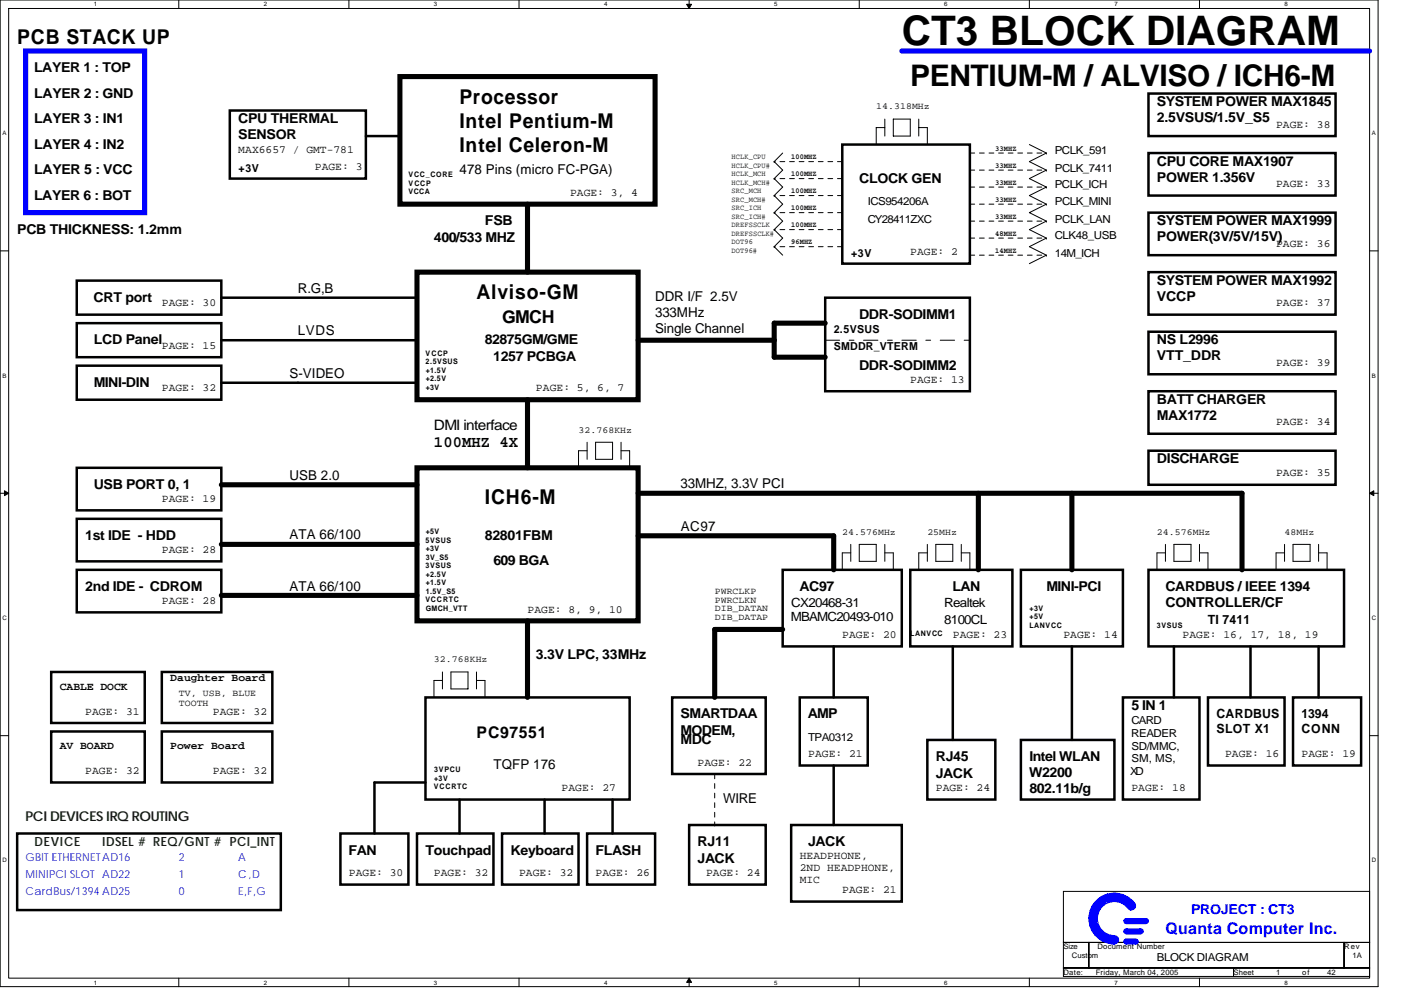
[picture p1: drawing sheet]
<svg xmlns="http://www.w3.org/2000/svg" width="297mm" height="210mm" viewBox="0 0 297 210" stroke-linecap="round" stroke-linejoin="round" font-family="sans-serif">
<defs><g id="words">
<text font-size="8.6" x="191.2" y="9.6">CT3 BLOCK DIAGRAM</text>
<text font-size="6.3" x="193" y="18.3">PENTIUM-M / ALVISO / ICH6-M</text>
<g font-size="4.3">
<text x="3.6" y="9.4">PCB STACK UP</text>
<text x="97.4" y="22">Processor</text>
<text x="97.4" y="27.1">Intel Pentium-M</text>
<text x="97.4" y="32.2">Intel Celeron-M</text>
<text x="101" y="63.5">Alviso-GM</text>
<text x="102.8" y="106.8">ICH6-M</text>
</g>
<text font-size="3.8" x="106.4" y="68.4">GMCH</text>
<g font-size="3.4">
<text x="92" y="94.8">100MHZ 4X</text>
<text x="101" y="156.5">PC97551</text>
</g>
<text font-size="3.4" fill="#00f" x="247.1" y="197.9">Quanta Computer Inc.</text>
<text font-size="3" x="92" y="91.1">DMI interface</text>
<g font-size="2.9">
<text x="7.2" y="15.3">LAYER 1 : TOP</text>
<text x="7.3" y="20.7">LAYER 2 : GND</text>
<text x="245.3" y="22.5">SYSTEM POWER MAX1845</text>
<text x="7.3" y="26.1">LAYER 3 : IN1</text>
<text x="50.5" y="29.5">SENSOR</text>
<text x="50.5" y="26.1">CPU THERMAL</text>
<text x="245.3" y="25.9">2.5VSUS/1.5V_S5</text>
<text x="7.3" y="31.5">LAYER 4 : IN2</text>
<text x="245.3" y="35.1">CPU CORE MAX1907</text>
<text x="7.3" y="36.9">LAYER 5 : VCC</text>
<text x="97.4" y="36.9">478 Pins (micro FC-PGA)</text>
<text x="182.2" y="38.7">CLOCK GEN</text>
<text x="245.3" y="38.5">POWER 1.356V</text>
<text x="7.2" y="42.3">LAYER 6 : BOT</text>
<text x="102.8" y="47.8">FSB</text>
<text x="245.3" y="47.8">SYSTEM POWER MAX1999</text>
<text x="3.6" y="49.6">PCB THICKNESS: 1.2mm</text>
<text x="92" y="51.4">400/533 MHZ</text>
<text x="245.3" y="51.2">POWER(3V/5V/15V)</text>
<text x="19.9" y="64">CRT port</text>
<text x="63.2" y="62.1">R.G,B</text>
<text x="138.9" y="63.9">DDR I/F 2.5V</text>
<text x="245.3" y="60.4">SYSTEM POWER MAX1992</text>
<text x="245.3" y="63.8">VCCP</text>
<text x="63.2" y="71.1">LVDS</text>
<text x="138.9" y="67.2">333MHz</text>
<text x="138.9" y="70.5">Single Channel</text>
<text x="182.1" y="67.6">DDR-SODIMM1</text>
<text x="19.9" y="73">LCD Panel</text>
<text x="102.8" y="73">82875GM/GME</text>
<text x="104.6" y="76.6">1257 PCBGA</text>
<text x="245.3" y="73">NS L2996</text>
<text x="245.3" y="76.4">VTT_DDR</text>
<text x="19.9" y="82">MINI-DIN</text>
<text x="61.4" y="80.1">S-VIDEO</text>
<text x="182.1" y="78.4">DDR-SODIMM2</text>
<text x="245.3" y="85.6">BATT CHARGER</text>
<text x="245.3" y="89">MAX1772</text>
<text x="61.4" y="101.8">USB 2.0</text>
<text x="245.3" y="98.2">DISCHARGE</text>
<text x="19.9" y="103.7">USB PORT 0, 1</text>
<text x="144.3" y="103.6">33MHZ, 3.3V PCI</text>
<text x="144.4" y="112.6">AC97</text>
<text x="18.1" y="114.5">1st IDE - HDD</text>
<text x="61.4" y="114.4">ATA 66/100</text>
<text x="102.8" y="114.5">82801FBM</text>
<text x="104.6" y="119.9">609 BGA</text>
<text x="18.1" y="125.3">2nd IDE - CDROM</text>
<text x="61.4" y="125.2">ATA 66/100</text>
<text x="169.5" y="125.3">AC97</text>
<text x="201.9" y="125.3">LAN</text>
<text x="221.8" y="125.3">MINI-PCI</text>
<text x="247.1" y="125.3">CARDBUS / IEEE 1394</text>
<text x="247.1" y="128.7">CONTROLLER/CF</text>
<text x="113.6" y="139.7">3.3V LPC, 33MHz</text>
<text x="144.3" y="152.3">SMARTDAA</text>
<text x="144.3" y="155.7">MODEM,</text>
<text x="171.3" y="152.3">AMP</text>
<text x="239.9" y="150.5">5 IN 1</text>
<text x="144.3" y="157.8">MDC</text>
<text x="198.4" y="161.4">RJ45</text>
<text x="218.2" y="161.4">Intel WLAN</text>
<text x="104.6" y="163.1">TQFP 176</text>
<text x="198.4" y="165">JACK</text>
<text x="218.2" y="164.8">W2200</text>
<text x="153.3" y="170.3">WIRE</text>
<text x="218.2" y="168.2">802.11b/g</text>
<text x="147.9" y="179.4">RJ11</text>
<text x="171.4" y="179.4">JACK</text>
<text x="73.9" y="181.2">FAN</text>
<text x="90.2" y="181.2">Touchpad</text>
<text x="108.2" y="181.2">Keyboard</text>
<text x="126.3" y="181.2">FLASH</text>
<text x="147.9" y="183">JACK</text>
</g>
<text font-size="2.9" fill="#004000" x="5.4" y="174.1">PCI DEVICES IRQ ROUTING</text>
<text font-size="2.9" fill="#00f" x="252.5" y="193.8">PROJECT : CT3</text>
<g font-size="2.7">
<text x="167.7" y="131.7">MBAMC20493-010</text>
<text x="167.7" y="128.6">CX20468-31</text>
<text x="200.1" y="128.6">Realtek</text>
<text x="200.2" y="132.2">8100CL</text>
<text x="256.1" y="132.3">TI 7411</text>
<text x="257.9" y="152.2">CARDBUS</text>
<text x="257.9" y="155.4">SLOT X1</text>
<text x="275.9" y="152.2">1394</text>
<text x="275.9" y="155.4">CONN</text>
</g>
<g font-size="2.7" fill="#004000">
<text x="7.3" y="179.3">DEVICE</text>
<text x="21.7" y="179.3">IDSEL # REQ/GNT # PCI_INT</text>
</g>
<g font-size="2.3">
<text x="270.5" y="27.1">PAGE: 38</text>
<text x="50.5" y="32.5">MAX6657 / GMT-781</text>
<text x="223.7" y="32.7">PCLK_591</text>
<text x="50.6" y="36.4">+3V</text>
<text x="66.8" y="36.1">PAGE: 3</text>
<text x="120.9" y="41.5">PAGE: 3, 4</text>
<text x="223.6" y="40">PCLK_ICH</text>
<text x="223.7" y="36.4">PCLK_7411</text>
<text x="270.5" y="39.7">PAGE: 33</text>
<text x="184" y="43.6">ICS954206A</text>
<text x="184" y="47.2">CY28411ZXC</text>
<text x="223.7" y="47.2">PCLK_LAN</text>
<text x="223.7" y="43.6">PCLK_MINI</text>
<text x="223.6" y="50.8">CLK48_USB</text>
<text x="270.5" y="52.3">PAGE: 36</text>
<text x="180.4" y="54.5">+3V</text>
<text x="193" y="54.1">PAGE: 2</text>
<text x="223.7" y="54.4">14M_ICH</text>
<text x="34.3" y="65">PAGE: 30</text>
<text x="270.5" y="65">PAGE: 37</text>
<text x="176.8" y="70.7">2.5VSUS</text>
<text x="34.3" y="74">PAGE: 15</text>
<text x="176.8" y="74.3">SMDDR_VTERM</text>
<text x="270.5" y="77.6">PAGE: 39</text>
<text x="34.3" y="83">PAGE: 32</text>
<text x="113.6" y="83">PAGE: 5, 6, 7</text>
<text x="193" y="81.2">PAGE: 13</text>
<text x="270.5" y="90.2">PAGE: 34</text>
<text x="270.5" y="101">PAGE: 35</text>
<text x="34.3" y="106.4">PAGE: 19</text>
<text x="34.3" y="117.3">PAGE: 28</text>
<text x="34.3" y="128.1">PAGE: 28</text>
<text x="111.8" y="129.9">PAGE: 8, 9, 10</text>
<text x="178.6" y="135.3">PAGE: 20</text>
<text x="202" y="135.3">PAGE: 23</text>
<text x="225.5" y="135.3">PAGE: 14</text>
<text x="250.7" y="135.3">PAGE: 16, 17, 18, 19</text>
<text x="12.7" y="146.2">CABLE DOCK</text>
<text x="36.1" y="144.4">Daughter Board</text>
<text x="18.1" y="151.5">PAGE: 31</text>
<text x="45.1" y="151.5">PAGE: 32</text>
<text x="239.9" y="153.6">CARD</text>
<text x="12.7" y="158.8">AV BOARD</text>
<text x="36.1" y="158.8">Power Board</text>
<text x="171.3" y="157.2">TPA0312</text>
<text x="171.4" y="160.5">PAGE: 21</text>
<text x="239.8" y="156.3">READER</text>
<text x="239.9" y="159">SD/MMC,</text>
<text x="239.9" y="161.6">SM, MS,</text>
<text x="259.7" y="160.5">PAGE: 16</text>
<text x="275.9" y="160.5">PAGE: 19</text>
<text x="18.1" y="164.1">PAGE: 32</text>
<text x="45.1" y="164.1">PAGE: 32</text>
<text x="119.1" y="167.7">PAGE: 27</text>
<text x="147.9" y="162.3">PAGE: 22</text>
<text x="198.4" y="167.7">PAGE: 24</text>
<text x="239.6" y="164.3">XD</text>
<text x="239.9" y="167.7">PAGE: 18</text>
<text x="74" y="185.8">PAGE: 30</text>
<text x="92" y="185.8">PAGE: 32</text>
<text x="110" y="185.8">PAGE: 32</text>
<text x="126.3" y="185.8">PAGE: 26</text>
<text x="149.7" y="185.8">PAGE: 24</text>
<text x="169.6" y="182.2">HEADPHONE,</text>
<text x="169.6" y="184.7">2ND HEADPHONE,</text>
<text x="169.6" y="187.1">MIC</text>
<text x="178.6" y="189.4">PAGE: 21</text>
<text x="245.3" y="203.7">BLOCK DIAGRAM</text>
</g>
<g font-size="2.3" fill="#00f">
<text x="5.4" y="182.6">GBIT ETHERNETAD16</text>
<text x="37.9" y="182.6">2</text>
<text x="50.5" y="182.6">A</text>
<text x="5.4" y="186.2">MINIPCI SLOT AD22</text>
<text x="5.4" y="189.9">CardBus/1394AD25</text>
<text x="37.9" y="189.9">0</text>
<text x="37.9" y="186.2">1</text>
<text x="50.5" y="186.2">C,D</text>
<text x="50.5" y="189.9">E,F,G</text>
</g>
<g font-size="2">
<text x="185.8" y="23.2">14.318MHz</text>
<text x="122.7" y="91.7">32.768KHz</text>
<text x="178.6" y="113.4">24.576MHz</text>
<text x="196.6" y="113.4">25MHz</text>
<text x="245.3" y="113.4">24.576MHz</text>
<text x="272.3" y="113.4">48MHz</text>
<text x="151.5" y="131.4">DIB_DATAP</text>
<text x="151.5" y="129.6">DIB_DATAN</text>
<text x="151.5" y="127.8">PWRCLKN</text>
<text x="151.5" y="126">PWRCLKP</text>
<text x="92" y="140.4">32.768KHz</text>
<text x="37.9" y="147.6">TV, USB, BLUE</text>
<text x="37.9" y="149.7">TOOTH</text>
</g>
<g font-size="1.6">
<text x="155.1" y="35.5">HCLK_CPU#</text>
<text x="155.1" y="33.7">HCLK_CPU</text>
<text x="167.7" y="33.8">100MHZ</text>
<text x="211" y="35.6">33MHZ</text>
<text x="211" y="32">33MHZ</text>
<text x="86.6" y="41.1">VCCA</text>
<text x="86.6" y="39.3">VCCP</text>
<text x="86.6" y="37.5">VCC_CORE</text>
<text x="155.1" y="37.3">HCLK_MCH</text>
<text x="155.1" y="39.1">HCLK_MCH#</text>
<text x="155.1" y="40.9">SRC_MCH</text>
<text x="167.7" y="41">100MHZ</text>
<text x="167.7" y="37.4">100MHZ</text>
<text x="211" y="39.2">33MHZ</text>
<text x="155.1" y="42.7">SRC_MCH#</text>
<text x="155.1" y="46.4">SRC_ICH#</text>
<text x="155.1" y="44.6">SRC_ICH</text>
<text x="167.7" y="44.6">100MHZ</text>
<text x="211" y="42.8">33MHZ</text>
<text x="211" y="46.4">33MHZ</text>
<text x="155.1" y="53.6">DOT96#</text>
<text x="155.1" y="50">DREFSSCLK#</text>
<text x="155.1" y="48.2">DREFSSCLK</text>
<text x="155.1" y="51.8">DOT96</text>
<text x="167.7" y="51.8">96MHZ</text>
<text x="167.7" y="48.2">100MHZ</text>
<text x="211" y="50">48MHZ</text>
<text x="211" y="53.6">14MHZ</text>
<text x="90.2" y="75.4">VCCP</text>
<text x="90.2" y="77.2">2.5VSUS</text>
<text x="90.3" y="79">+1.5V</text>
<text x="90.3" y="82.6">+3V</text>
<text x="90.3" y="80.8">+2.5V</text>
<text x="90.3" y="113.3">+5V</text>
<text x="90.2" y="115.1">5VSUS</text>
<text x="90.3" y="116.9">+3V</text>
<text x="90.3" y="118.7">3V_S5</text>
<text x="90.2" y="120.5">3VSUS</text>
<text x="90.3" y="124.1">+1.5V</text>
<text x="90.3" y="122.3">+2.5V</text>
<text x="90.3" y="125.9">1.5V_S5</text>
<text x="90.2" y="127.7">VCCRTC</text>
<text x="90.3" y="129.5">GMCH_VTT</text>
<text x="218.3" y="129.5">+3V</text>
<text x="218.3" y="131.3">+5V</text>
<text x="193" y="134.9">LANVCC</text>
<text x="218.2" y="133.1">LANVCC</text>
<text x="245.3" y="133.1">3VSUS</text>
<text x="92" y="167.4">VCCRTC</text>
<text x="92.1" y="165.6">+3V</text>
<text x="92.1" y="163.8">3VPCU</text>
<text x="225.5" y="201.3">Size</text>
<text x="227.3" y="203.1">Custom</text>
<text x="232.7" y="201.3">Document Number</text>
<text x="285" y="201.3">Rev</text>
<text x="286.8" y="203.1">1A</text>
<text x="225.5" y="206.7">Date:</text>
<text x="232.3" y="206.7">Friday, March 04, 2005</text>
<text x="261.5" y="206.7">Sheet</text>
<text x="270.5" y="206.7">1</text>
<text x="276.1" y="206.7">of</text>
<text x="281.4" y="206.7">42</text>
</g>
<g font-size="1.3">
<text x="19.9" y="1.4">1</text>
<text x="55.9" y="1.4">2</text>
<text x="92" y="1.4">3</text>
<text x="128.1" y="1.4">4</text>
<text x="164.1" y="1.4">5</text>
<text x="200.2" y="1.4">6</text>
<text x="236.3" y="1.4">7</text>
<text x="272.3" y="1.4">8</text>
<text x=".5" y="28.7">A</text>
<text x="290.8" y="28.7">A</text>
<text x=".5" y="80.1">B</text>
<text x="290.8" y="80.1">B</text>
<text x=".5" y="131.4">C</text>
<text x="290.8" y="131.4">C</text>
<text x=".5" y="182.8">D</text>
<text x="290.8" y="182.8">D</text>
<text x="19.9" y="208.7">1</text>
<text x="55.9" y="208.7">2</text>
<text x="92" y="208.7">3</text>
<text x="128.1" y="208.7">4</text>
<text x="164.1" y="208.7">5</text>
<text x="200.2" y="208.7">6</text>
<text x="236.3" y="208.7">7</text>
<text x="272.3" y="208.7">8</text>
</g>
</g></defs>
<path d="M0 0h292.2v209.2h-292.2zM1.8 1.8h288.6v205.6h-288.6z" fill="none" stroke="#000" stroke-width=".21"/>
<g fill="#fff">
<path d="M19.9 .2h.7v1.4h-.7z"/>
<path d="M19.9 207.6h.7v1.4h-.7z"/>
</g>
<path d="M37.9 0v1.8M37.9 207.4v1.8" fill="none" stroke="#000" stroke-width=".21"/>
<g fill="#fff">
<path d="M55.9 .2h.8v1.4h-.8z"/>
<path d="M55.9 207.6h.8v1.4h-.8z"/>
</g>
<path d="M74 0v1.8M74 207.4v1.8" fill="none" stroke="#000" stroke-width=".21"/>
<g fill="#fff">
<path d="M92 .2h.7v1.4h-.7z"/>
<path d="M92 207.6h.7v1.4h-.7z"/>
</g>
<path d="M110 0v1.8M110 207.4v1.8" fill="none" stroke="#000" stroke-width=".21"/>
<g fill="#fff">
<path d="M128.1 .2h.7v1.4h-.7z"/>
<path d="M128.1 207.6h.7v1.4h-.7z"/>
</g>
<path d="M146.1 0v1.8M146.1 207.4v1.8" fill="none" stroke="#000" stroke-width=".21"/>
<path d="M145.6 .9h1l-.5 .9zM146.1 207.4l.5 .9h-1z" fill="#000" stroke="#000" stroke-width=".21"/>
<g fill="#fff">
<path d="M164.1 .2h.8v1.4h-.8z"/>
<path d="M164.1 207.6h.8v1.4h-.8z"/>
</g>
<path d="M182.2 0v1.8M182.2 207.4v1.8" fill="none" stroke="#000" stroke-width=".21"/>
<g fill="#fff">
<path d="M200.2 .2h.7v1.4h-.7z"/>
<path d="M200.2 207.6h.7v1.4h-.7z"/>
</g>
<path d="M218.2 0v1.8M218.2 207.4v1.8" fill="none" stroke="#000" stroke-width=".21"/>
<g fill="#fff">
<path d="M236.3 .2h.7v1.4h-.7z"/>
<path d="M236.3 207.6h.7v1.4h-.7z"/>
</g>
<path d="M254.3 0v1.8M254.3 207.4v1.8" fill="none" stroke="#000" stroke-width=".21"/>
<g fill="#fff">
<path d="M272.3 .2h.8v1.4h-.8z"/>
<path d="M272.3 207.6h.8v1.4h-.8z"/>
<path d="M.5 27.5h.9v1.4h-.9z"/>
<path d="M290.8 27.5h.9v1.4h-.9z"/>
<path d="M.5 78.9h.9v1.4h-.9z"/>
<path d="M290.8 78.9h.9v1.4h-.9z"/>
</g>
<path d="M0 53.2h1.8M290.4 53.2h1.8" fill="none" stroke="#000" stroke-width=".21"/>
<g fill="#fff">
<path d="M.5 130.3h.9v1.4h-.9z"/>
<path d="M290.8 130.3h1v1.4h-1z"/>
</g>
<path d="M0 104.6h1.8M290.4 104.6h1.8" fill="none" stroke="#000" stroke-width=".21"/>
<path d="M.9 104.1l.9 .5-.9 .5zM290.4 104.6l.9-.5v1z" fill="#000" stroke="#000" stroke-width=".21"/>
<g fill="#fff">
<path d="M.5 181.7h.9v1.4h-.9z"/>
<path d="M290.8 181.7h1v1.4h-1z"/>
</g>
<g fill="none" stroke="#000" stroke-width=".21">
<path d="M165.9 32.4l-1.8 1.9 1.8 1.8-1.8 1.8 1.8 1.8-1.8 1.8 1.8 1.8-1.8 1.8 1.8 1.8-1.8 1.8 1.8 1.8-1.8 1.8 1.8 1.8M187.6 25.3v3.6M187.6 27.1h-1.8v3.5M189.4 25.3h3.6v3.6h-3.6zM194.8 25.3v3.6M194.8 27.1h1.8v3.5M218.2 30.6l3.6 1.8-3.6 1.9 3.6 1.8-3.6 1.8 3.6 1.8-3.6 1.8 3.6 1.8-3.6 1.8 3.6 1.8-3.6 1.8 3.6 1.8-3.6 1.8 3.6 1.8-3.6 1.8M124.5 95.6h-1.8v3.6M124.5 93.8v3.6M126.3 93.8h3.6v3.6h-3.6zM131.7 95.6h1.8v3.6M131.7 93.8v3.6"/>
<path d="M180.4 117.2h-1.8v3.6M180.4 115.4v3.6M182.2 115.4h3.6v3.6h-3.6zM187.6 117.2h1.8v3.6M187.6 115.4v3.6M196.6 117.2h-1.8v3.6M196.6 115.4v3.6M198.4 115.4h3.6v3.6h-3.6zM203.8 117.2h1.8v3.6M203.8 115.4v3.6M247.1 117.2h-1.8v3.6M247.1 115.4v3.6"/>
<path d="M248.9 115.4h3.6v3.6h-3.6zM254.3 117.2h1.8v3.6M254.3 115.4v3.6M272.3 117.2h-1.8v3.6M272.3 115.4v3.6M274.1 115.4h3.7v3.6h-3.7zM279.6 117.2h1.8v3.6M279.6 115.4v3.6M0 156h1.8M93.8 144.3h-1.8v3.6M93.8 142.5v3.6M95.6 142.5h3.6v3.6h-3.6z"/>
<path d="M101 144.3h1.8v3.6M101 142.5v3.6M290.4 156h1.8M225.5 189h64.9v10.8h-64.9zM225.5 199.8h5.4v5.4h-5.4zM230.9 199.8h54.1v5.4h-54.1zM285 199.8h5.4v5.4h-5.4zM225.5 205.2h36v1.8h-36zM261.5 205.2h28.9v1.8h-28.9z"/>
</g>
<g fill="none" stroke="#000" stroke-width=".53">
<path d="M243.5 19.8h39.7v9.1h-39.7zM48.7 23.4h28.9v14.5h-28.9zM77.6 28.9h7.2M178.6 30.6h27v25.3h-27zM243.5 32.4h39.7v9.1h-39.7zM16.3 59.5h30.6v7.2h-30.6zM243.5 57.7h39.7v9h-39.7zM243.5 45.1h39.7v9h-39.7zM16.3 77.5h30.6v7.3h-30.6zM16.3 68.5h30.6v7.2h-30.6zM46.9 63.1h41.5M46.9 72.1h41.5"/>
<path d="M175 63.1h30.6v19.9h-30.6zM243.5 70.3h39.7v9.1h-39.7zM16.3 99.2h30.6v9h-30.6zM46.9 81.2h41.5M243.5 83h39.7v9h-39.7zM243.5 95.6h39.7v7.2h-39.7zM16.3 110h30.6v9h-30.6zM16.3 120.8h30.6v9h-30.6zM165.9 120.8h25.3v16.3h-25.3zM176.8 137.1v10.8M193 120.8h21.6v16.3h-21.6zM202 137.1v19.8"/>
<path d="M216.4 120.8h21.7v16.3h-21.7zM227.3 137.1v19.8M243.5 120.8h41.5v16.3h-41.5zM248.9 137.1v10.8M265.1 137.1v10.8M279.6 137.1v10.8M10.9 142.5h19.8v10.8h-19.8zM10.9 155.1h19.8v10.8h-19.8zM34.3 142.5h23.4v10.8h-23.4zM34.3 155.1h23.4v10.8h-23.4zM90.2 147.9h43.3v21.6h-43.3zM142.5 147.9h19.8v16.2h-19.8z"/>
<path d="M169.6 147.9h14.4v14.4h-14.4zM196.6 156.9h14.4v12.6h-14.4zM216.4 156.9h19.9v12.6h-19.9zM238.1 147.9h16.2v21.6h-16.2zM256.1 147.9h16.2v14.4h-16.2zM274.1 147.9h14.5v14.4h-14.5zM3.6 176.7h55.9v16.3h-55.9zM72.2 176.7h14.4v10.9h-14.4zM88.4 176.7h16.2v10.9h-16.2zM90.2 165.9h-10.8v10.8M97.4 169.5v7.2M106.4 176.7h16.3v10.9h-16.3z"/>
<path d="M115.5 169.5v7.2M124.5 176.7h14.4v10.9h-14.4zM129.9 169.5v7.2M146.1 174.9h16.2v12.7h-16.2zM167.7 174.9h23.5v16.3h-23.5zM176.8 162.3v12.6"/>
</g>
<path d="M5.4 10.8h25.3v34.3h-25.3zM191.2 10.8h99.2" fill="none" stroke="#00f" stroke-width="1.1"/>
<g fill="none" stroke="#000" stroke-width="1.1">
<path d="M84.8 16.2h54.1v27.1h-54.1zM88.4 57.7h46.9v27.1h-46.9zM111.8 43.3v14.4M135.3 72.1h28.8M175 68.5h-10.9v7.2h10.9M88.4 99.2h46.9v32.4h-46.9zM111.8 84.8v14.4M46.9 102.8h41.5M46.9 115.4h41.5M135.3 104.6h128v16.2M135.3 113.6h41.5v7.2M207.4 104.6v16.2"/>
<path d="M227.3 104.6v16.2M46.9 126.2h41.5M111.8 131.6v16.3M165.9 133.5h-14.4v14.4"/>
</g>
<g fill="none" stroke="#000" stroke-width=".21" stroke-dasharray="1 1 1 1 1 1 1 1">
<path d="M164.1 34.3h.1M164.1 37.9h.1M178.6 34.3h-14.5M178.6 37.9h-14.5M205.6 36.1h16.2M205.6 39.7h16.2M205.6 32.4h16.2M221.8 36.1h.1M221.8 39.7h.1M221.8 32.4h.1M164.1 45.1h.1M164.1 48.7h.1"/>
<path d="M164.1 41.5h.1M164.1 52.3h.1M178.6 45.1h-14.5M178.6 48.7h-14.5M178.6 41.5h-14.5M178.6 52.3h-14.5M205.6 46.9h16.2M205.6 43.3h16.2M205.6 50.5h16.2M205.6 54.1h16.2M221.8 46.9h.1M221.8 43.3h.1"/>
<path d="M221.8 50.5h.1M221.8 54.1h.1M151.5 164.1v10.8M151.5 174.9h.1"/>
</g>
<path d="M175 72.1h30.6M205.6 72.1h.1" fill="none" stroke="#000" stroke-width=".21" stroke-dasharray="3 2 1 2"/>
<g fill="none" stroke="#00f" stroke-width=".21">
<path d="M231.1 193.5v2.5l.1 .6v-3.6l.2-.4v4.5l.2 .2v-5.1l.2-.3v5.8l.2 .1v-6.1l.1-.2v6.9M232.3 198.4v-7.1l.2-.1v7.3h.2v-2.6l.2 .3v2.5l.1 .2v-2.3l.2 .3v2.2l.2 .2v-2.2l.2 .2v2.2h.2v-2l.1 .2v1.9h.2v-1.8l.2 .2v1.6l.2 .2v-1.8l.2 .2v1.6h.1v-1.4M232.7 190.8v3.1l.2-.6v-2.5l.1-.2v2.4l.2-.2v-2.4l.2-.2v2.2l.2-.2v-2.1h.2v2l.1-.2v-1.8l.2-.2v1.8l.2-.2v-1.6l.2-.2v1.8M234.8 198.2v.2h.2v1.4h.2v-1.4h.2v1.6h-.4l.6-1.6v1.6l.1-.2v-1.4l.2 .3v1.3h.2v-1.5h.2v1.5h.2v-1.5h.1v1.5l.2-.2v-1.1l.2 .2v.7M234.8 189.5v1.8l-.1-.1v-1.5zM234.8 190.8a4.2 4.2 0 0 1 5 1.8M234.8 190.7a4.3 4.3 0 0 1 5.3 2.1M234.8 190.5a4.6 4.6 0 0 1 5.5 2.3M234.8 190.3a4.7 4.7 0 0 1 5.5 2.1M234.8 190.1a4.9 4.9 0 0 1 5.7 2.3M234.9 191.2a3.8 3.8 0 0 1 4.7 1.8M234.9 191.1a4 4 0 0 1 4.9 1.9"/>
<path d="M235 189.9a5.1 5.1 0 0 1 5.7 2.4M235 189.7a5.3 5.3 0 0 1 5.7 2.4M235 189.7v1.5M238.4 194.9h4.9v.2h-5v.2h5.2l-.2 .2h-4.9l.2 .2h4.7M238.4 197.1h3.8v.2h-3.8l-.1 .2h4.1l-.2 .2h-3.9l.3 .1h3.5M238.4 199.3h2.7v.2h-2.8v.1h3l-.2 .2h-2.8l.3 .2h2.5M238.8 199.1h2M238.8 198h3.1M238.8 196.9h3.1M238.8 195.9h4.1M238.8 194.8h4.1M239.1 192.5a3.6 3.6 0 0 0-4-1.1 3.6 3.6 0 0 0-2.4 3.3 3.6 3.6 0 0 0 3.6 3.7"/>
<path d="M240.5 191.4a5.4 5.4 0 0 0-6-1.7 5.4 5.4 0 0 0-3.6 5 5.4 5.4 0 0 0 5.4 5.5M238.8 200.2h2"/>
<circle cx="236.3" cy="199.3" r=".9"/>
<circle cx="238.8" cy="195.3" r=".53"/>
<circle cx="238.8" cy="197.5" r=".53"/>
<circle cx="238.8" cy="199.6" r=".53"/>
<circle cx="239.9" cy="192" r=".89"/>
<circle cx="240.8" cy="199.6" r=".54"/>
<circle cx="241.9" cy="197.5" r=".53"/>
<circle cx="242.9" cy="195.3" r=".53"/>
</g>
<use href="#words"/>
</svg>
